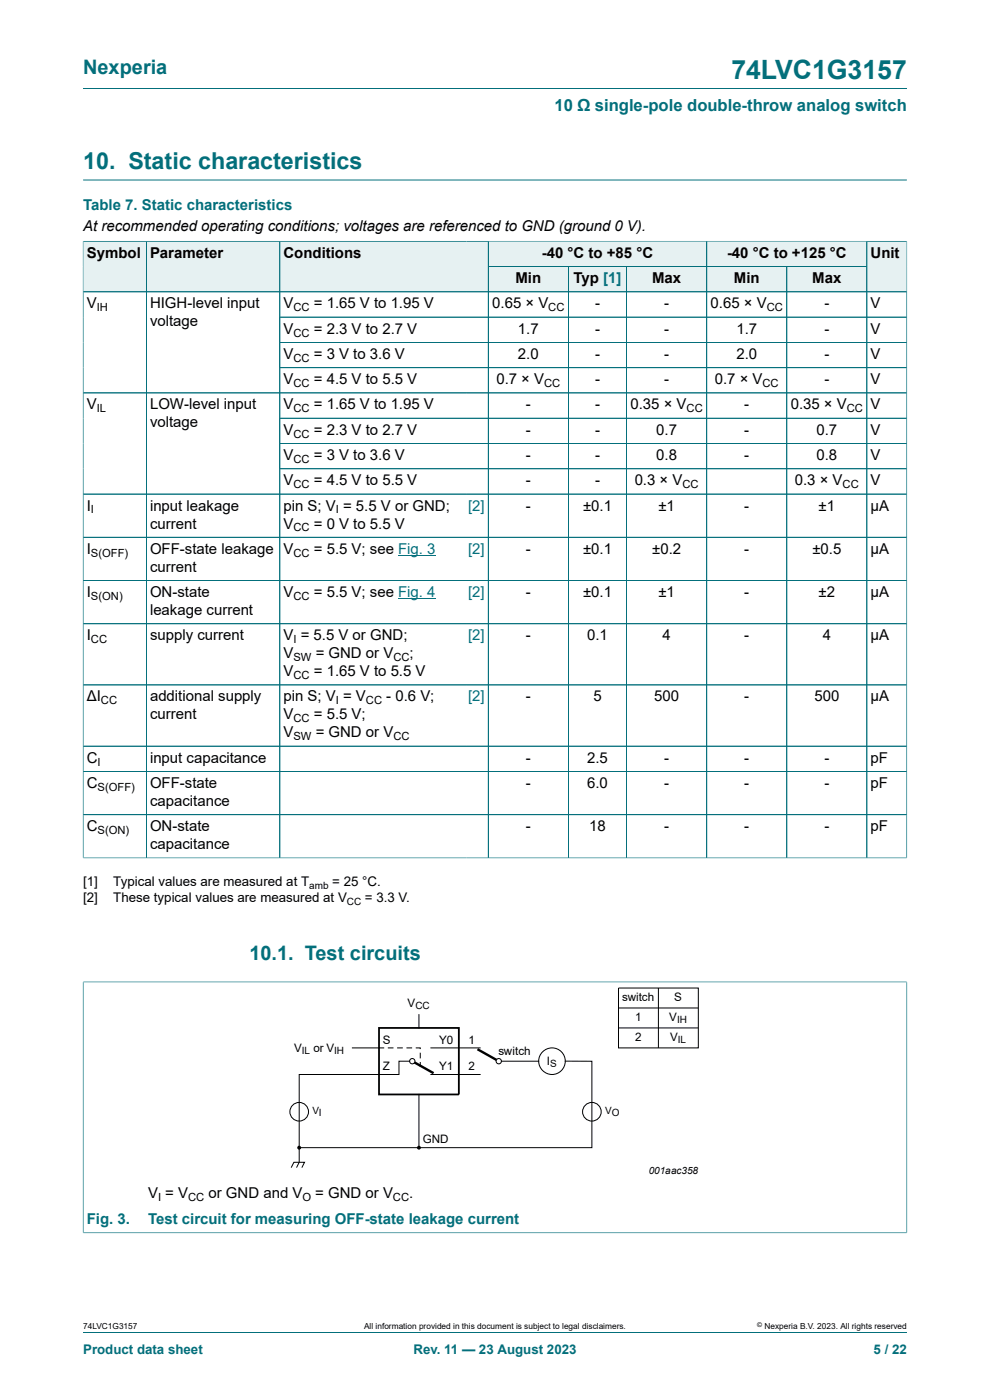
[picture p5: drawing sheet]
<svg xmlns="http://www.w3.org/2000/svg" width="210mm" height="297mm" viewBox="0 0 210 297" stroke-linecap="round" stroke-linejoin="round" font-family="sans-serif">
<defs><g id="words">
<text font-size="5.6" fill="#036f7b" x="155.1" y="16.8">74LVC1G3157</text>
<text font-size="4.9" fill="#036f7b" x="17.6" y="35.9">10. Static characteristics</text>
<g font-size="4.2" fill="#036f7b">
<text x="17.6" y="15.6">Nexperia</text>
<text x="52.9" y="203.7">10.1. Test circuits</text>
</g>
<text font-size="3.5" fill="#036f7b" x="117.6" y="23.7">10 Ω single-pole double-throw analog switch</text>
<g font-size="3.2" fill="#036f7b">
<text x="17.6" y="44.5">Table 7. Static characteristics</text>
<text x="18.4" y="259.7">Fig. 3.</text>
<text x="31.4" y="259.7">Test circuit for measuring OFF-state leakage current</text>
</g>
<g font-size="3.2">
<text x="17.6" y="49.1">At recommended operating conditions; voltages are referenced to GND (ground 0 V).</text>
<text x="18.4" y="54.7">Symbol</text>
<text x="31.8" y="54.7">Parameter</text>
<text x="60.1" y="54.7">Conditions</text>
<text x="114.9" y="54.7">-40 °C to +85 °C</text>
<text x="154.2" y="54.7">-40 °C to +125 °C</text>
<text x="184.7" y="54.7">Unit</text>
<text x="18.4" y="65.4">V</text>
<text x="31.8" y="65.4">HIGH-level input</text>
<text x="60.1" y="65.4">V</text>
<text x="66.6" y="65.4">= 1.65 V to 1.95 V</text>
<text x="104.4" y="65.4">0.65 × V</text>
<text x="109.3" y="60.1">Min</text>
<text x="121.7" y="60.1">Typ [1]</text>
<text x="126.2" y="65.4">-</text>
<text x="138.3" y="60.1">Max</text>
<text x="140.9" y="65.4">-</text>
<text x="150.7" y="65.4">0.65 × V</text>
<text x="155.7" y="60.1">Min</text>
<text x="172.3" y="60.1">Max</text>
<text x="174.9" y="65.4">-</text>
<text x="184.7" y="65.4">V</text>
<text x="31.8" y="69.2">voltage</text>
<text x="60.1" y="70.8">V</text>
<text x="66.6" y="70.8">= 2.3 V to 2.7 V</text>
<text x="109.9" y="70.8">1.7</text>
<text x="126.2" y="70.8">-</text>
<text x="140.9" y="70.8">-</text>
<text x="156.2" y="70.8">1.7</text>
<text x="174.9" y="70.8">-</text>
<text x="184.7" y="70.8">V</text>
<text x="60.1" y="76.1">V</text>
<text x="66.6" y="76.1">= 3 V to 3.6 V</text>
<text x="109.9" y="76.1">2.0</text>
<text x="126.2" y="76.1">-</text>
<text x="140.9" y="76.1">-</text>
<text x="156.2" y="76.1">2.0</text>
<text x="174.9" y="76.1">-</text>
<text x="184.7" y="76.1">V</text>
<text x="60.1" y="81.5">V</text>
<text x="66.6" y="81.5">= 4.5 V to 5.5 V</text>
<text x="105.3" y="81.5">0.7 × V</text>
<text x="126.2" y="81.5">-</text>
<text x="140.9" y="81.5">-</text>
<text x="151.6" y="81.5">0.7 × V</text>
<text x="174.9" y="81.5">-</text>
<text x="184.7" y="81.5">V</text>
<text x="18.4" y="86.9">V</text>
<text x="31.8" y="86.9">LOW-level input</text>
<text x="60.1" y="86.9">V</text>
<text x="66.6" y="86.9">= 1.65 V to 1.95 V</text>
<text x="111.5" y="86.9">-</text>
<text x="126.2" y="86.9">-</text>
<text x="133.7" y="86.9">0.35 × V</text>
<text x="157.9" y="86.9">-</text>
<text x="167.7" y="86.9">0.35 × V</text>
<text x="184.7" y="86.9">V</text>
<text x="31.8" y="90.7">voltage</text>
<text x="60.1" y="92.2">V</text>
<text x="66.6" y="92.2">= 2.3 V to 2.7 V</text>
<text x="111.5" y="92.2">-</text>
<text x="126.2" y="92.2">-</text>
<text x="139.2" y="92.2">0.7</text>
<text x="157.9" y="92.2">-</text>
<text x="173.2" y="92.2">0.7</text>
<text x="184.7" y="92.2">V</text>
<text x="60.1" y="97.6">V</text>
<text x="66.6" y="97.6">= 3 V to 3.6 V</text>
<text x="111.5" y="97.6">-</text>
<text x="126.2" y="97.6">-</text>
<text x="139.2" y="97.6">0.8</text>
<text x="157.9" y="97.6">-</text>
<text x="173.2" y="97.6">0.8</text>
<text x="184.7" y="97.6">V</text>
<text x="60.1" y="103">V</text>
<text x="66.6" y="103">= 4.5 V to 5.5 V</text>
<text x="111.5" y="103">-</text>
<text x="126.2" y="103">-</text>
<text x="134.6" y="103">0.3 × V</text>
<text x="168.6" y="103">0.3 × V</text>
<text x="184.7" y="103">V</text>
<text x="18.4" y="108.3">I</text>
<text x="31.8" y="108.3">input leakage</text>
<text x="31.8" y="112.1">current</text>
<text x="60.1" y="108.3">pin S; V = 5.5 V or GND;</text>
<text x="60.1" y="112.1">V</text>
<text x="66.6" y="112.1">= 0 V to 5.5 V</text>
<text x="111.5" y="108.3">-</text>
<text x="123.7" y="108.3">±0.1</text>
<text x="139.7" y="108.3">±1</text>
<text x="157.9" y="108.3">-</text>
<text x="173.6" y="108.3">±1</text>
<text x="184.7" y="108.3">μA</text>
<text x="18.4" y="117.5">I</text>
<text x="31.8" y="117.5">OFF-state leakage</text>
<text x="60.1" y="117.5">V</text>
<text x="66.6" y="117.5">= 5.5 V; see Fig. 3</text>
<text x="111.5" y="117.5">-</text>
<text x="123.7" y="117.5">±0.1</text>
<text x="138.3" y="117.5">±0.2</text>
<text x="157.9" y="117.5">-</text>
<text x="172.3" y="117.5">±0.5</text>
<text x="184.7" y="117.5">μA</text>
<text x="31.8" y="121.3">current</text>
<text x="18.4" y="126.7">I</text>
<text x="31.8" y="126.7">ON-state</text>
<text x="31.8" y="130.5">leakage current</text>
<text x="60.1" y="126.7">V</text>
<text x="66.6" y="126.7">= 5.5 V; see Fig. 4</text>
<text x="111.5" y="126.7">-</text>
<text x="123.7" y="126.7">±0.1</text>
<text x="139.7" y="126.7">±1</text>
<text x="157.9" y="126.7">-</text>
<text x="173.6" y="126.7">±2</text>
<text x="184.7" y="126.7">μA</text>
<text x="18.4" y="135.8">I</text>
<text x="31.8" y="135.8">supply current</text>
<text x="60.1" y="135.8">V = 5.5 V or GND;</text>
<text x="111.5" y="135.8">-</text>
<text x="124.5" y="135.8">0.1</text>
<text x="140.5" y="135.8">4</text>
<text x="157.9" y="135.8">-</text>
<text x="174.5" y="135.8">4</text>
<text x="184.7" y="135.8">μA</text>
<text x="60.1" y="139.6">V</text>
<text x="60.1" y="143.5">V</text>
<text x="66.6" y="143.5">= 1.65 V to 5.5 V</text>
<text x="67" y="139.6">= GND or V</text>
<text x="86.9" y="139.6">;</text>
<text x="18.4" y="148.8">ΔI</text>
<text x="31.8" y="148.8">additional supply</text>
<text x="60.1" y="148.8">pin S; V = V</text>
<text x="81.9" y="148.8">- 0.6 V;</text>
<text x="111.5" y="148.8">-</text>
<text x="125.9" y="148.8">5</text>
<text x="138.8" y="148.8">500</text>
<text x="157.9" y="148.8">-</text>
<text x="172.7" y="148.8">500</text>
<text x="184.7" y="148.8">μA</text>
<text x="31.8" y="152.6">current</text>
<text x="60.1" y="152.6">V</text>
<text x="66.6" y="152.6">= 5.5 V;</text>
<text x="18.4" y="161.8">C</text>
<text x="31.8" y="161.8">input capacitance</text>
<text x="60.1" y="156.4">V</text>
<text x="67" y="156.4">= GND or V</text>
<text x="111.5" y="161.8">-</text>
<text x="124.5" y="161.8">2.5</text>
<text x="140.9" y="161.8">-</text>
<text x="157.9" y="161.8">-</text>
<text x="174.9" y="161.8">-</text>
<text x="184.7" y="161.8">pF</text>
<text x="18.4" y="167.2">C</text>
<text x="31.8" y="167.2">OFF-state</text>
<text x="111.5" y="167.2">-</text>
<text x="124.5" y="167.2">6.0</text>
<text x="140.9" y="167.2">-</text>
<text x="157.9" y="167.2">-</text>
<text x="174.9" y="167.2">-</text>
<text x="184.7" y="167.2">pF</text>
<text x="31.8" y="171">capacitance</text>
<text x="18.4" y="176.3">C</text>
<text x="31.8" y="176.3">ON-state</text>
<text x="111.5" y="176.3">-</text>
<text x="125" y="176.3">18</text>
<text x="140.9" y="176.3">-</text>
<text x="157.9" y="176.3">-</text>
<text x="174.9" y="176.3">-</text>
<text x="184.7" y="176.3">pF</text>
<text x="31.8" y="180.1">capacitance</text>
<text x="31.4" y="254.1">V = V</text>
<text x="44.2" y="254.1">or GND and V</text>
<text x="66.9" y="254.1">= GND or V</text>
<text x="86.8" y="254.1">.</text>
</g>
<g font-size="3.2" fill="#00f">
<text x="99.3" y="108.3">[2]</text>
<text x="99.3" y="117.5">[2]</text>
<text x="99.3" y="126.7">[2]</text>
<text x="99.3" y="135.8">[2]</text>
<text x="99.3" y="148.8">[2]</text>
</g>
<g font-size="2.8">
<text x="17.6" y="188">[1]</text>
<text x="17.6" y="191.3">[2]</text>
<text x="24" y="188">Typical values are measured at T</text>
<text x="24" y="191.3">These typical values are measured at V</text>
<text x="70.5" y="188">= 25 °C.</text>
<text x="77.4" y="191.3">= 3.3 V.</text>
</g>
<g font-size="2.8" fill="#036f7b">
<text x="17.6" y="287.2">Product data sheet</text>
<text x="87.7" y="287.2">Rev. 11 — 23 August 2023</text>
<text x="185.3" y="287.2">5 / 22</text>
</g>
<g font-size="2.5">
<text x="86.5" y="213.5">V</text>
<text x="132" y="212.4">switch</text>
<text x="143" y="212.4">S</text>
<text x="81.2" y="221.4">S</text>
<text x="93.1" y="221.4">Y0</text>
<text x="99.4" y="221.4">1</text>
<text x="134.7" y="216.7">1</text>
<text x="134.7" y="220.8">2</text>
<text x="142" y="216.7">V</text>
<text x="142.1" y="220.8">V</text>
<text x="62.4" y="223.1">V</text>
<text x="66.5" y="223.1">or V</text>
<text x="81.2" y="227.1">Z</text>
<text x="93.1" y="227.1">Y1</text>
<text x="99.4" y="227.1">2</text>
<text x="105.8" y="223.7">switch</text>
<text x="116" y="225.9">I</text>
<text x="89.7" y="242.6">GND</text>
</g>
<g font-size="2.4">
<text x="20.5" y="66">IH</text>
<text x="62.2" y="66">CC</text>
<text x="62.2" y="71.4">CC</text>
<text x="116.3" y="66">CC</text>
<text x="162.6" y="66">CC</text>
<text x="62.2" y="76.8">CC</text>
<text x="62.2" y="82.1">CC</text>
<text x="115.4" y="82.1">CC</text>
<text x="161.8" y="82.1">CC</text>
<text x="20.5" y="87.5">IL</text>
<text x="62.2" y="87.5">CC</text>
<text x="145.6" y="87.5">CC</text>
<text x="179.6" y="87.5">CC</text>
<text x="62.2" y="92.8">CC</text>
<text x="62.2" y="98.2">CC</text>
<text x="62.2" y="103.6">CC</text>
<text x="144.8" y="103.6">CC</text>
<text x="178.7" y="103.6">CC</text>
<text x="19.3" y="108.9">I</text>
<text x="62.2" y="112.7">CC</text>
<text x="71.2" y="108.9">I</text>
<text x="19.3" y="118.1">S(OFF)</text>
<text x="62.2" y="118.1">CC</text>
<text x="19.3" y="127.3">S(ON)</text>
<text x="62.2" y="127.3">CC</text>
<text x="19.3" y="136.4">CC</text>
<text x="62.2" y="136.4">I</text>
<text x="62.2" y="140.3">SW</text>
<text x="83.4" y="140.3">CC</text>
<text x="21.4" y="149.4">CC</text>
<text x="62.2" y="144.1">CC</text>
<text x="71.2" y="149.4">I</text>
<text x="77.6" y="149.4">CC</text>
<text x="62.2" y="153.2">CC</text>
<text x="62.2" y="157">SW</text>
<text x="83.4" y="157">CC</text>
<text x="20.7" y="162.4">I</text>
<text x="20.7" y="167.8">S(OFF)</text>
<text x="20.7" y="176.9">S(ON)</text>
<text x="33.5" y="254.7">I</text>
<text x="39.9" y="254.7">CC</text>
<text x="64.2" y="254.7">O</text>
<text x="83.4" y="254.7">CC</text>
</g>
<g font-size="2.1">
<text x="65.6" y="188.5">amb</text>
<text x="73.6" y="191.9">CC</text>
<text x="88.1" y="214">CC</text>
<text x="143.6" y="217.1">IH</text>
<text x="143.8" y="221.4">IL</text>
<text x="64" y="223.6">IL</text>
<text x="70.9" y="223.6">IH</text>
<text x="116.7" y="226.4">S</text>
<text x="66.3" y="236.4">VI</text>
<text x="128.4" y="236.4">VO</text>
<text x="137.6" y="249.1">001aac358</text>
</g>
<g font-size="1.8">
<text x="17.6" y="282">74LVC1G3157</text>
<text x="77.2" y="282">All information provided in this document is subject to legal disclaimers.</text>
<text x="162.2" y="282">Nexperia B.V. 2023. All rights reserved</text>
</g>
<text font-size="1.4" x="160.6" y="281.6">©</text>
</g></defs>
<path d="M17.6 18.8h174.8M17.6 38.2h174.8M103.6 51.2h46.3v5.4h-46.3z" fill="none" stroke="#036f7b" stroke-width=".21"/>
<path d="M103.7 51.3h46.1v5.2h-46.1z" fill="#e6f1f2"/>
<path d="M149.9 51.2h34v5.4h-34z" fill="none" stroke="#036f7b" stroke-width=".21"/>
<path d="M150 51.3h33.8v5.2h-33.8z" fill="#e6f1f2"/>
<path d="M17.6 51.1v10.8h13.4v-10.7h-13.4" fill="none" stroke="#036f7b" stroke-width=".21"/>
<path d="M17.7 51.3h13.3v10.5h-13.3z" fill="#e6f1f2"/>
<path d="M31 51.2h28.4v10.7h-28.4z" fill="none" stroke="#036f7b" stroke-width=".21"/>
<path d="M31.1 51.3h28.2v10.5h-28.2z" fill="#e6f1f2"/>
<path d="M99 51.2h-39.6v10.7h39.6" fill="none" stroke="#036f7b" stroke-width=".21"/>
<path d="M59.4 51.3h39.6v10.5h-39.6z" fill="#e6f1f2"/>
<path d="M99 51.2h4.6v10.7h-4.6" fill="none" stroke="#036f7b" stroke-width=".21"/>
<g fill="#e6f1f2">
<path d="M99 51.3h4.5v10.5h-4.5z"/>
<path d="M103.7 56.6h16.8v5.2h-16.8z"/>
</g>
<path d="M103.6 56.6h17v5.3h-17z" fill="none" stroke="#036f7b" stroke-width=".21"/>
<path d="M120.6 56.6h12.2v5.2h-12.2z" fill="#e6f1f2"/>
<path d="M120.6 56.6h12.3v5.3h-12.3z" fill="none" stroke="#036f7b" stroke-width=".21"/>
<path d="M133 56.6h16.8v5.2h-16.8z" fill="#e6f1f2"/>
<path d="M132.9 56.6h17v5.3h-17z" fill="none" stroke="#036f7b" stroke-width=".21"/>
<path d="M150 56.6h16.8v5.2h-16.8z" fill="#e6f1f2"/>
<path d="M149.9 56.6h17v5.3h-17z" fill="none" stroke="#036f7b" stroke-width=".21"/>
<path d="M167 56.6h16.8v5.2h-16.8z" fill="#e6f1f2"/>
<path d="M192.4 51.1v10.8h-25.5v-5.3h17M192.4 51.2h-8.5v10.7" fill="none" stroke="#036f7b" stroke-width=".21"/>
<path d="M184 51.3h8.3v10.5h-8.3z" fill="#e6f1f2"/>
<g fill="none" stroke="#036f7b" stroke-width=".21">
<path d="M17.6 51.3v130.8M17.7 51.2h174.6M31 51.3v130.7M59.4 51.3v130.7M103.6 51.3v130.7M103.7 56.6h80.1M120.6 56.6v125.4M132.9 56.6v125.4M149.9 51.3v130.7M166.9 56.6v125.4M183.9 51.3v130.7M192.4 51.3v130.8"/>
<path d="M17.6 61.9h174.8M59.4 67.3h133M59.4 72.6h133M192.4 78h-133M59.4 94.1h133M59.4 99.4h133M192.4 83.4h-174.8M192.4 88.7h-133M17.6 104.8h174.8M17.6 114h174.8M17.6 132.3h174.8M192.4 123.2h-174.8"/>
<path d="M17.6 158.3h174.8M192.4 145.3h-174.8M17.6 172.8h174.8M192.4 163.7h-174.8M17.6 182h174.8M17.6 208.3h174.8M17.6 208.2v53.4M192.4 208.2v53.4M17.6 261.5h174.8"/>
</g>
<path d="M84.5 117.8h7.9M84.5 127h7.9" fill="none" stroke="#00f" stroke-width=".21"/>
<g fill="none" stroke="#000" stroke-width=".21">
<path d="M61.8 247.7l.5-1.1h2.3l-.6 1.1M63.5 246.6l-.6 1.1"/>
<circle cx="63.5" cy="235.9" r="1.98"/>
</g>
<path d="M101.3 222.6l4.5 2.5" fill="none" stroke="#000" stroke-width=".51"/>
<circle cx="105.8" cy="225.1" r=".56" fill="#fff"/>
<g fill="none" stroke="#000" stroke-width=".21">
<path d="M106.4 225.1h7.9"/>
<circle cx="105.8" cy="225.1" r=".56"/>
</g>
<path d="M87.5 225.1l4.5 2.6" fill="none" stroke="#000" stroke-width=".51"/>
<circle cx="87.5" cy="225.1" r=".56" fill="#fff"/>
<g fill="none" stroke="#000" stroke-width=".21">
<path d="M88.9 215.2v2.9M131.2 209.6h16.9v12.7h-16.9zM131.2 213.8h16.9M131.2 218.1h16.9M139.7 209.6v12.7M74.8 222.3h6.6M82.4 222.3h1M84.3 222.3h1M86.3 222.3h1M86.9 225.1h-2.3v2.8h-21.1v18.7M88.3 222.3h.8v.1M88.9 232.2v11.3h-25.4"/>
<path d="M89.1 223.4v1M89.1 225.4v.9M91.4 227.9h10.4M91.4 222.3h10.4M119.9 225.1h5.7v18.4h-36.7"/>
<circle cx="87.5" cy="225.1" r=".56"/>
<circle cx="117.1" cy="225.1" r="2.81"/>
<circle cx="125.6" cy="235.9" r="1.98"/>
</g>
<g fill="#000">
<circle cx="63.5" cy="243.5" r=".28"/>
<circle cx="88.9" cy="243.5" r=".28"/>
</g>
<g fill="none" stroke="#000" stroke-width=".25">
<circle cx="63.5" cy="243.5" r=".28"/>
<circle cx="88.9" cy="243.5" r=".28"/>
</g>
<path d="M80.4 218.1h16.9v14.1h-16.9z" fill="none" stroke="#000" stroke-width=".38"/>
<path d="M17.6 208.4v53.1M17.7 208.3h174.6M192.4 208.4v53.1M17.7 261.5h174.6M17.6 282.6h174.8" fill="none" stroke="#036f7b" stroke-width=".21"/>
<use href="#words"/>
</svg>
